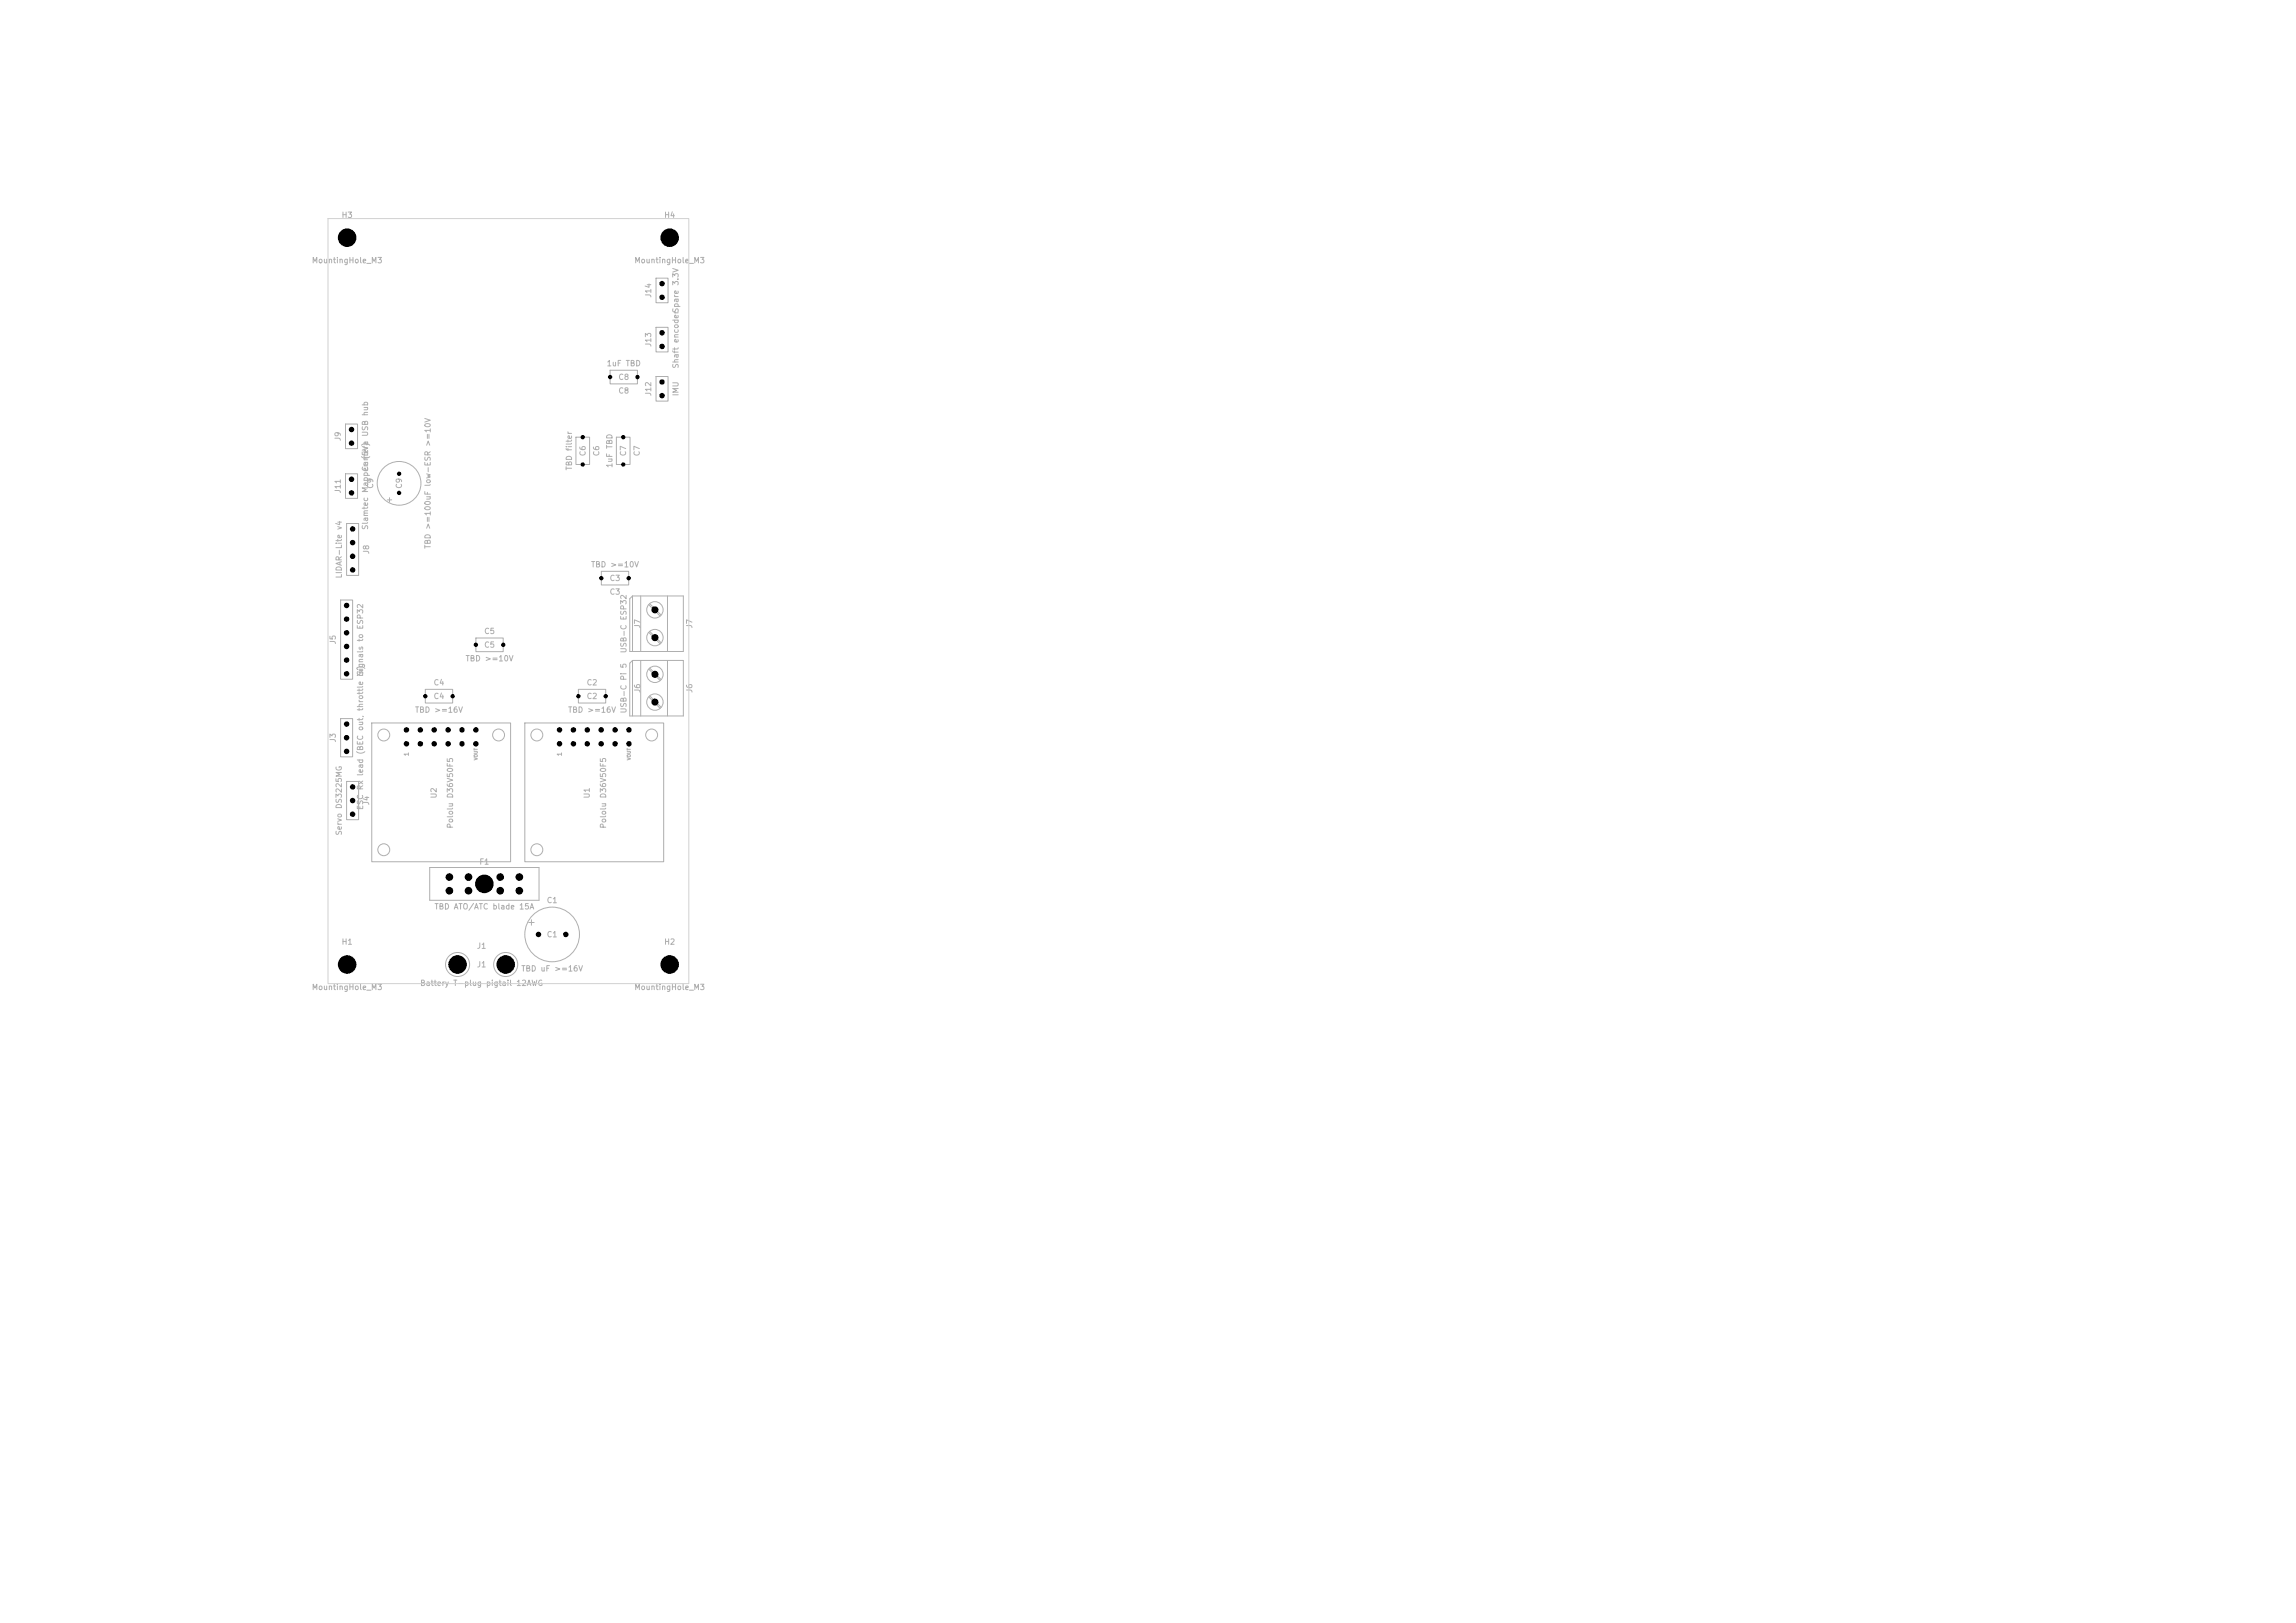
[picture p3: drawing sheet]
<svg xmlns="http://www.w3.org/2000/svg" width="420mm" height="297mm" viewBox="0 0 420 297" stroke-linecap="round" stroke-linejoin="round" font-family="sans-serif">
<defs><g id="words">
<g font-size="1" fill="#afafaf">
<text x="62.4" y="40.1">H3</text>
<text x="121.4" y="40.1">H4</text>
<text x="56.9" y="48.4">MountingHole_M3</text>
<text x="115.9" y="48.4">MountingHole_M3</text>
<text x="119.4" y="54.6" transform="rotate(-90 119.4 54.6)">J14</text>
<text x="124.4" y="57.4" transform="rotate(-90 124.4 57.4)">Spare 3.3V</text>
<text x="119.4" y="63.6" transform="rotate(-90 119.4 63.6)">J13</text>
<text x="110.9" y="67.3">1uF TBD</text>
<text x="113" y="69.8">C8</text>
<text x="124.4" y="67.5" transform="rotate(-90 124.4 67.5)">Shaft encoder</text>
<text x="113" y="72.3">C8</text>
<text x="119.4" y="72.6" transform="rotate(-90 119.4 72.6)">J12</text>
<text x="124.4" y="72.6" transform="rotate(-90 124.4 72.6)">IMU</text>
<text x="62.6" y="80.8" transform="rotate(-90 62.6 80.8)">J9</text>
<text x="107.4" y="83.6" transform="rotate(-90 107.4 83.6)">C6</text>
<text x="109.9" y="83.6" transform="rotate(-90 109.9 83.6)">C6</text>
<text x="114.8" y="83.6" transform="rotate(-90 114.8 83.6)">C7</text>
<text x="117.3" y="83.6" transform="rotate(-90 117.3 83.6)">C7</text>
<text x="67.6" y="86.4" transform="rotate(-90 67.6 86.4)">Camera USB hub</text>
<text x="68.5" y="89.5" transform="rotate(-90 68.5 89.5)">C9</text>
<text x="73.8" y="89.5" transform="rotate(-90 73.8 89.5)">C9</text>
<text x="104.9" y="86.2" transform="rotate(-90 104.9 86.2)">TBD filter</text>
<text x="112.3" y="85.7" transform="rotate(-90 112.3 85.7)">1uF TBD</text>
<text x="62.6" y="90.4" transform="rotate(-90 62.6 90.4)">J11</text>
<text x="67.6" y="97.1" transform="rotate(-90 67.6 97.1)">Slamtec Mapper (5V)</text>
<text x="67.8" y="101.5" transform="rotate(-90 67.8 101.5)">J8</text>
<text x="79" y="100.5" transform="rotate(-90 79 100.5)">TBD &gt;=100uF low-ESR &gt;=10V</text>
<text x="62.8" y="105.9" transform="rotate(-90 62.8 105.9)">LIDAR-Lite v4</text>
<text x="108" y="104.1">TBD &gt;=10V</text>
<text x="111.4" y="106.6">C3</text>
<text x="111.4" y="109.1">C3</text>
<text x="61.7" y="118" transform="rotate(-90 61.7 118)">J5</text>
<text x="88.5" y="116.3">C5</text>
<text x="88.5" y="118.8">C5</text>
<text x="114.8" y="119.6" transform="rotate(-90 114.8 119.6)">USB-C ESP32</text>
<text x="117.4" y="115.1" transform="rotate(-90 117.4 115.1)">J7</text>
<text x="126.9" y="115.1" transform="rotate(-90 126.9 115.1)">J7</text>
<text x="66.7" y="123.8" transform="rotate(-90 66.7 123.8)">Signals to ESP32</text>
<text x="79.2" y="125.7">C4</text>
<text x="85.1" y="121.3">TBD &gt;=10V</text>
<text x="107.2" y="125.7">C2</text>
<text x="75.8" y="130.7">TBD &gt;=16V</text>
<text x="79.2" y="128.2">C4</text>
<text x="103.8" y="130.7">TBD &gt;=16V</text>
<text x="107.2" y="128.2">C2</text>
<text x="114.8" y="130.6" transform="rotate(-90 114.8 130.6)">USB-C Pi 5</text>
<text x="117.4" y="126.9" transform="rotate(-90 117.4 126.9)">J6</text>
<text x="126.9" y="126.9" transform="rotate(-90 126.9 126.9)">J6</text>
<text x="61.7" y="136" transform="rotate(-90 61.7 136)">J3</text>
<text x="66.7" y="148.3" transform="rotate(-90 66.7 148.3)">ESC Rx lead (BEC out, throttle in)</text>
<text x="67.8" y="147.5" transform="rotate(-90 67.8 147.5)">J4</text>
<text x="80.1" y="146.2" transform="rotate(-90 80.1 146.2)">U2</text>
<text x="108.1" y="146.2" transform="rotate(-90 108.1 146.2)">U1</text>
<text x="62.8" y="153" transform="rotate(-90 62.8 153)">Servo DS3225MG</text>
<text x="83.1" y="151.7" transform="rotate(-90 83.1 151.7)">Pololu D36V50F5</text>
<text x="111.1" y="151.7" transform="rotate(-90 111.1 151.7)">Pololu D36V50F5</text>
<text x="87.6" y="158.5">F1</text>
<text x="79.4" y="166.7">TBD ATO/ATC blade 15A</text>
<text x="99.9" y="165.5">C1</text>
<text x="62.4" y="173.1">H1</text>
<text x="87.1" y="173.9">J1</text>
<text x="99.9" y="171.8">C1</text>
<text x="121.4" y="173.1">H2</text>
<text x="87.1" y="177.3">J1</text>
<text x="95.3" y="178">TBD uF &gt;=16V</text>
<text x="56.9" y="181.4">MountingHole_M3</text>
<text x="76.8" y="180.7">Battery T-plug pigtail 12AWG</text>
<text x="115.9" y="181.4">MountingHole_M3</text>
</g>
<g font-size=".8" fill="#afafaf">
<text x="75" y="138.5" transform="rotate(-90 75 138.5)">1</text>
<text x="103" y="138.5" transform="rotate(-90 103 138.5)">1</text>
</g>
<g font-size=".6" fill="#afafaf">
<text x="87.5" y="139.2" transform="rotate(-90 87.5 139.2)">VOUT</text>
<text x="115.5" y="139.2" transform="rotate(-90 115.5 139.2)">VOUT</text>
</g>
</g></defs>
<g fill="none" stroke="#afafaf" stroke-width=".18">
<path d="M120 59.9h2.2v4.5h-2.2zM120 50.9h2.2v4.5h-2.2zM63.2 77.6h2.2v4.5h-2.2zM111.6 67.7h5v2.6h-5zM120 68.9h2.2v4.5h-2.2zM63.2 86.7h2.2v4.5h-2.2zM63.4 95.8h2.2v9.5h-2.2zM70.9 91.5h.8M71.3 91.1v.8M105.4 80h2.4v5h-2.4zM112.8 80h2.4v5h-2.4zM62.3 109.8h2.2v14.5h-2.2z"/>
<path d="M87.1 116.8h5v2.4h-5zM110 104.5h5v2.6h-5zM115.7 109.1h9.3v10.1h-9.8v-9.6zM115.7 109.1v10.1M117.2 109.1v10.1M118.7 110.6l2.1 2.1M118.7 115.7l2.1 2.1M118.8 110.5l2.1 2.1M118.8 115.5l2.1 2.1M122.1 109.1v10.1M62.3 131.5h2.2v7h-2.2zM68 132.3h25.4v25.4h-25.4z"/>
<path d="M77.8 126.2h5v2.4h-5zM96 132.3h25.4v25.4h-25.4zM105.8 126.2h5v2.4h-5zM115.7 120.9h9.3v10.1h-9.8v-9.6zM115.7 120.9v10.1M117.2 120.9v10.1M118.7 122.4l2.1 2.1M118.7 127.5l2.1 2.1M118.8 122.3l2.1 2.1M118.8 127.3l2.1 2.1M122.1 120.9v10.1M63.4 143h2.2v7h-2.2z"/>
<path d="M78.6 158.8h20v5.9h-20zM96.7 168.8h1M97.2 168.3v1"/>
<circle cx="73" cy="88.4" r="4"/>
<circle cx="119.8" cy="111.6" r="1.5"/>
<circle cx="119.8" cy="116.7" r="1.5"/>
<circle cx="70.2" cy="134.5" r="1.09"/>
<circle cx="91.2" cy="134.5" r="1.09"/>
<circle cx="98.2" cy="134.5" r="1.09"/>
<circle cx="119.2" cy="134.5" r="1.09"/>
<circle cx="119.8" cy="128.5" r="1.5"/>
<circle cx="119.8" cy="123.4" r="1.5"/>
<circle cx="70.2" cy="155.5" r="1.09"/>
<circle cx="98.2" cy="155.5" r="1.09"/>
<circle cx="83.7" cy="176.5" r="2.2"/>
<circle cx="92.5" cy="176.5" r="2.2"/>
<circle cx="101" cy="171" r="5"/>
</g>
<path d="M60 40h66v140h-66z" fill="none" stroke="#d0d2cd" stroke-width=".18"/>
<g fill="#000">
<circle cx="63.5" cy="43.5" r="1.7"/>
<circle cx="121.1" cy="51.9" r=".5"/>
<circle cx="121.1" cy="54.4" r=".5"/>
<circle cx="122.5" cy="43.5" r="1.7"/>
<circle cx="64.3" cy="78.6" r=".5"/>
<circle cx="111.6" cy="69" r=".4"/>
<circle cx="116.6" cy="69" r=".4"/>
<circle cx="121.1" cy="69.9" r=".5"/>
<circle cx="121.1" cy="63.4" r=".5"/>
<circle cx="121.1" cy="60.9" r=".5"/>
<circle cx="121.1" cy="72.4" r=".5"/>
<circle cx="64.3" cy="90.2" r=".5"/>
<circle cx="64.3" cy="87.7" r=".5"/>
<circle cx="64.3" cy="81.1" r=".5"/>
<circle cx="64.5" cy="99.3" r=".5"/>
<circle cx="64.5" cy="96.8" r=".5"/>
<circle cx="73" cy="86.7" r=".4"/>
<circle cx="73" cy="90.2" r=".4"/>
<circle cx="106.6" cy="80" r=".4"/>
<circle cx="106.6" cy="85" r=".4"/>
<circle cx="114" cy="80" r=".4"/>
<circle cx="114" cy="85" r=".4"/>
<circle cx="63.4" cy="118.3" r=".5"/>
<circle cx="63.4" cy="113.3" r=".5"/>
<circle cx="63.4" cy="110.8" r=".5"/>
<circle cx="63.4" cy="115.8" r=".5"/>
<circle cx="64.5" cy="104.3" r=".5"/>
<circle cx="64.5" cy="101.8" r=".5"/>
<circle cx="87.1" cy="118" r=".4"/>
<circle cx="92.1" cy="118" r=".4"/>
<circle cx="110" cy="105.8" r=".4"/>
<circle cx="115" cy="105.8" r=".4"/>
<circle cx="119.8" cy="111.6" r=".65"/>
<circle cx="119.8" cy="116.7" r=".65"/>
<circle cx="63.4" cy="135" r=".5"/>
<circle cx="63.4" cy="123.3" r=".5"/>
<circle cx="63.4" cy="120.8" r=".5"/>
<circle cx="63.4" cy="137.5" r=".5"/>
<circle cx="63.4" cy="132.5" r=".5"/>
<circle cx="74.3" cy="133.6" r=".5"/>
<circle cx="74.3" cy="136.1" r=".5"/>
<circle cx="76.9" cy="133.6" r=".5"/>
<circle cx="76.9" cy="136.1" r=".5"/>
<circle cx="77.8" cy="127.4" r=".4"/>
<circle cx="79.4" cy="136.1" r=".5"/>
<circle cx="79.4" cy="133.6" r=".5"/>
<circle cx="82" cy="136.1" r=".5"/>
<circle cx="82" cy="133.6" r=".5"/>
<circle cx="82.8" cy="127.4" r=".4"/>
<circle cx="84.5" cy="136.1" r=".5"/>
<circle cx="84.5" cy="133.6" r=".5"/>
<circle cx="87" cy="133.6" r=".5"/>
<circle cx="87" cy="136.1" r=".5"/>
<circle cx="102.3" cy="136.1" r=".5"/>
<circle cx="102.3" cy="133.6" r=".5"/>
<circle cx="104.9" cy="133.6" r=".5"/>
<circle cx="104.9" cy="136.1" r=".5"/>
<circle cx="105.8" cy="127.4" r=".4"/>
<circle cx="107.4" cy="133.6" r=".5"/>
<circle cx="107.4" cy="136.1" r=".5"/>
<circle cx="110" cy="133.6" r=".5"/>
<circle cx="110" cy="136.1" r=".5"/>
<circle cx="110.8" cy="127.4" r=".4"/>
<circle cx="112.5" cy="133.6" r=".5"/>
<circle cx="112.5" cy="136.1" r=".5"/>
<circle cx="115" cy="133.6" r=".5"/>
<circle cx="115" cy="136.1" r=".5"/>
<circle cx="119.8" cy="123.4" r=".65"/>
<circle cx="119.8" cy="128.5" r=".65"/>
<circle cx="64.5" cy="144" r=".5"/>
<circle cx="64.5" cy="149" r=".5"/>
<circle cx="64.5" cy="146.5" r=".5"/>
<circle cx="63.5" cy="176.5" r="1.7"/>
<circle cx="82.2" cy="160.5" r=".7"/>
<circle cx="82.2" cy="163" r=".7"/>
<circle cx="83.7" cy="176.5" r="1.7"/>
<circle cx="85.7" cy="160.5" r=".7"/>
<circle cx="85.7" cy="163" r=".7"/>
<circle cx="88.6" cy="161.7" r="1.7"/>
<circle cx="91.5" cy="160.5" r=".7"/>
<circle cx="91.5" cy="163" r=".7"/>
<circle cx="92.5" cy="176.5" r="1.7"/>
<circle cx="95" cy="160.5" r=".7"/>
<circle cx="95" cy="163" r=".7"/>
<circle cx="98.5" cy="171" r=".5"/>
<circle cx="103.5" cy="171" r=".5"/>
<circle cx="122.5" cy="176.5" r="1.7"/>
</g>
<use href="#words"/>
</svg>
